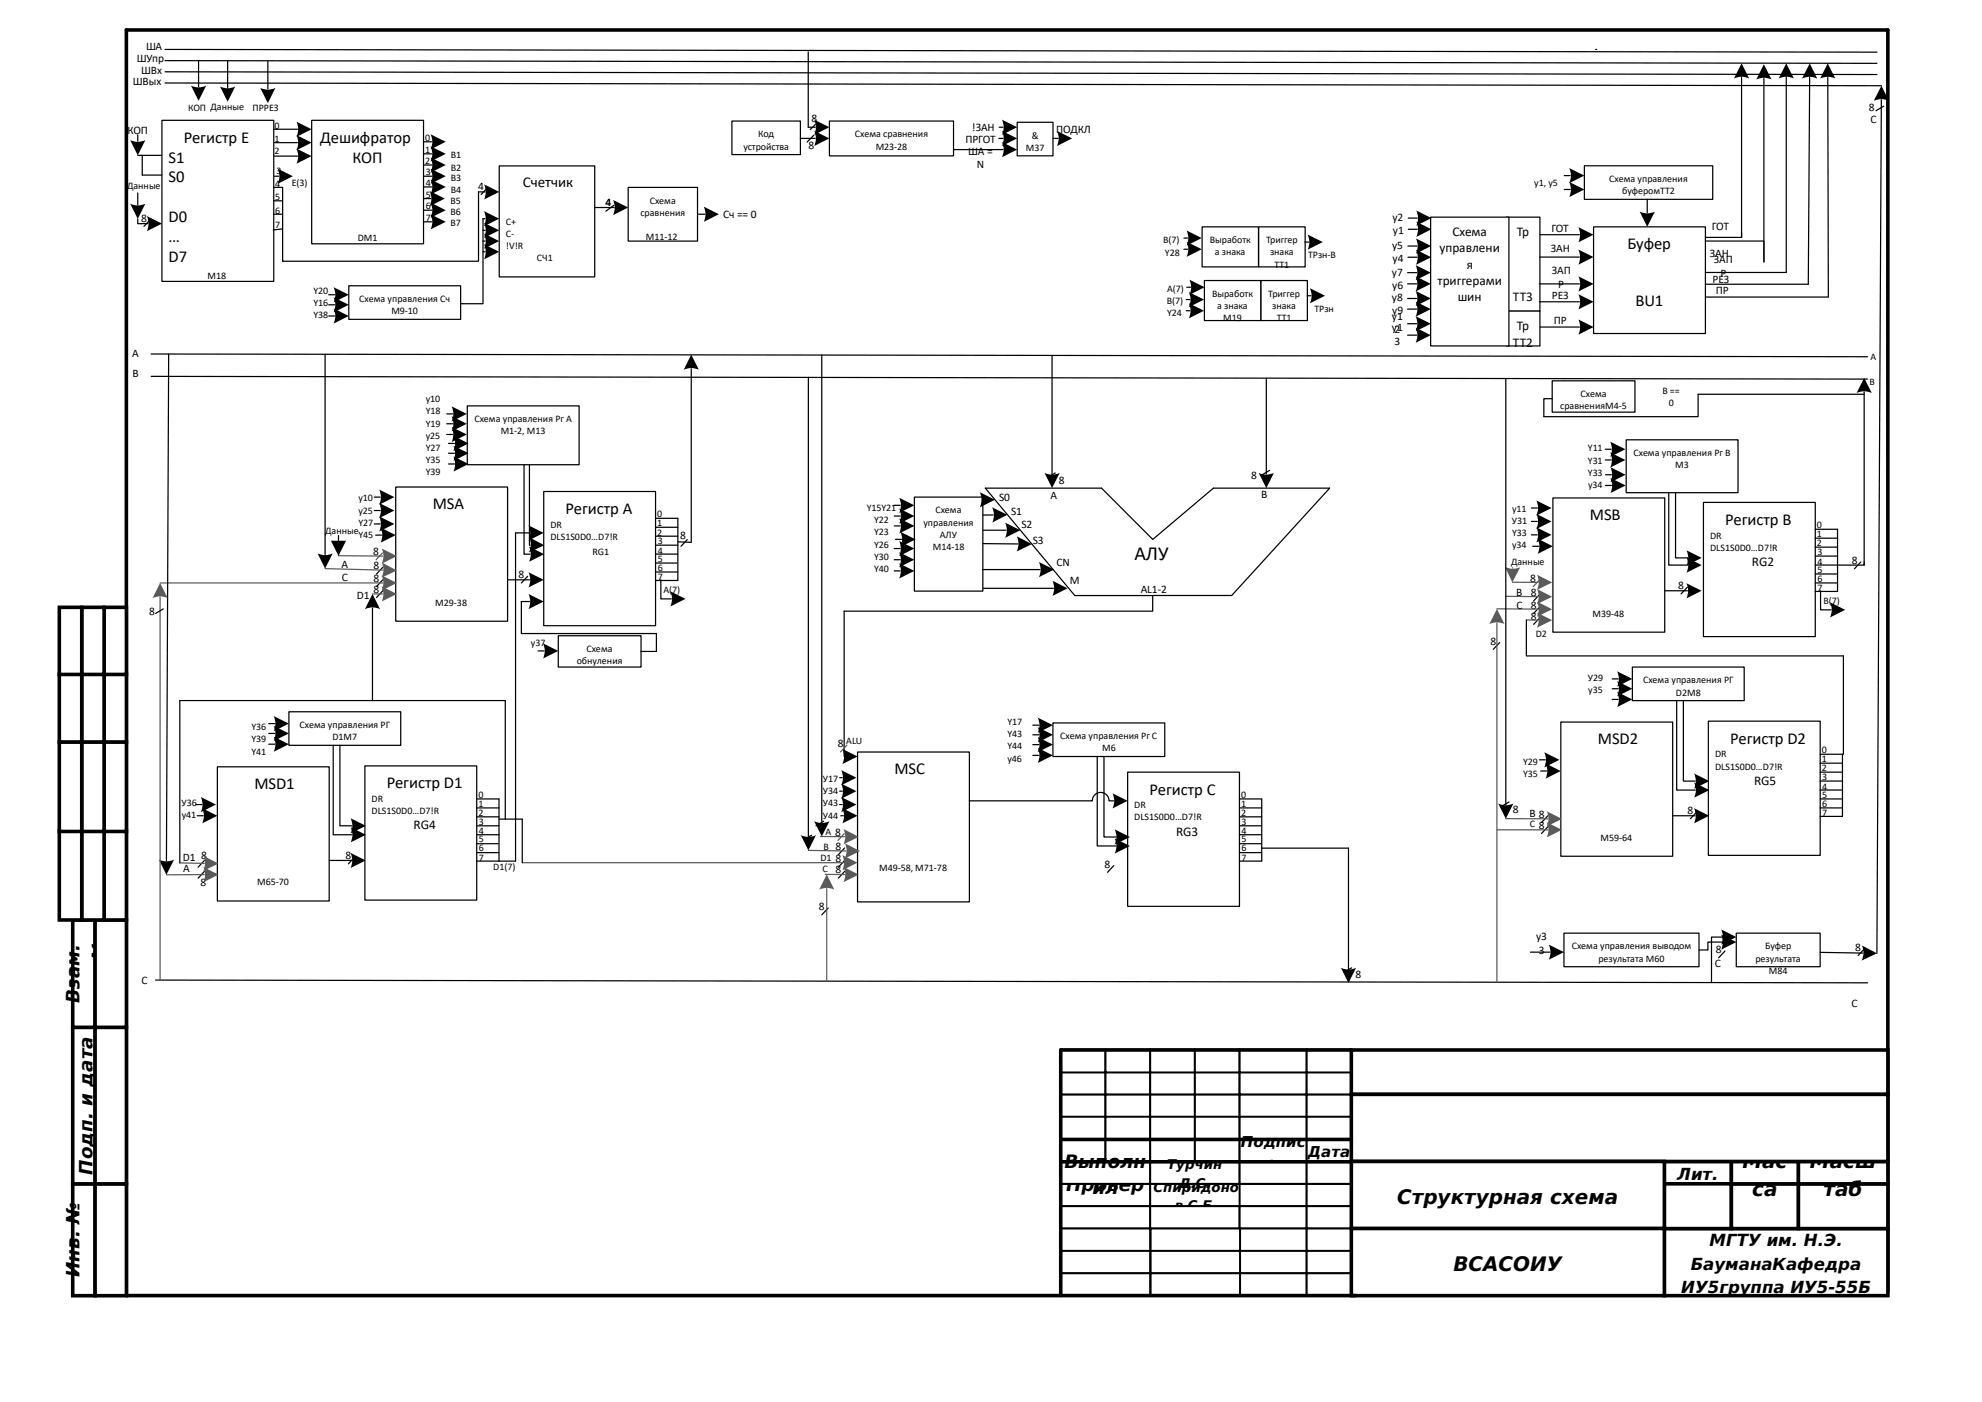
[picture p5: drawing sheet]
<svg xmlns="http://www.w3.org/2000/svg" width="420mm" height="297mm" viewBox="0 0 420 297" stroke-linecap="round" stroke-linejoin="round" font-family="sans-serif">
<defs><g id="words">
<g font-size="4.2">
<text x="240.4" y="118.7">АЛУ</text>
<text x="369.2" y="247.4">Мас</text>
<text x="383.5" y="247.4">Масш</text>
<text x="296.1" y="255.1">Структурная схема</text>
<text x="311.1" y="257.4">Сети связи</text>
<text x="371.3" y="253.3">са</text>
<text x="386.4" y="253.3">таб</text>
<text x="308" y="269.3">ВСАСОИУ</text>
</g>
<g font-size="3.9">
<text x="16.9" y="212.5" transform="rotate(-90 16.9 212.5)">Взам.</text>
<text x="22.3" y="214" transform="rotate(-90 22.3 214)">инв. №</text>
<text x="19.6" y="248.9" transform="rotate(-90 19.6 248.9)">Подп. и дата</text>
<text x="225.6" y="247.5">Выполн</text>
<text x="225.9" y="252.2">Провер</text>
<text x="231.5" y="257.6">ил</text>
<text x="231.5" y="252.9">ил</text>
<text x="245.4" y="261.7">Трунов</text>
<text x="22.3" y="269" transform="rotate(-90 22.3 269)">подл.</text>
<text x="244.8" y="266.4">Филато</text>
<text x="248.7" y="267.1">О.А.</text>
<text x="16.9" y="270.6" transform="rotate(-90 16.9 270.6)">Инв. №</text>
<text x="246.9" y="271.9">в А.В.</text>
</g>
<g font-size="3.5">
<text x="35.7" y="34.4">S1</text>
<text x="38.9" y="30.2">Регистр E</text>
<text x="67.9" y="30.2">Дешифратор</text>
<text x="74.7" y="34.4">КОП</text>
<text x="35.7" y="38.6">S0</text>
<text x="35.7" y="47.1">D0</text>
<text x="35.7" y="51.3">…</text>
<text x="344.9" y="52.8">Буфер</text>
<text x="35.7" y="55.5">D7</text>
<text x="346.6" y="64.8">BU1</text>
<text x="91.7" y="107.9">MSA</text>
<text x="119.8" y="108.9">Регистр A</text>
<text x="336.9" y="110.2">MSВ</text>
<text x="365.6" y="111.2">Регистр В</text>
<text x="338.6" y="157.7">MSD2</text>
<text x="366.6" y="157.5">Регистр D2</text>
<text x="53.9" y="167.2">MSD1</text>
<text x="81.9" y="167">Регистр D1</text>
<text x="189.5" y="164">MSС</text>
<text x="243.6" y="168.3">Регистр С</text>
<text x="355.4" y="250">Лит.</text>
<text x="358.3" y="269">БауманаКафедра</text>
<text x="362.3" y="264.1">МГТУ им. Н.Э.</text>
<text x="356.3" y="273.9">ИУ5группа ИУ5-55Б</text>
</g>
<g font-size="3.2">
<text x="110.8" y="39.6">Счетчик</text>
<text x="262.9" y="242.9">Подпис</text>
<text x="277.1" y="245.2">Дата</text>
<text x="268.8" y="247.4">ь</text>
</g>
<g font-size="2.8">
<text x="305.1" y="53.5">управлени</text>
<text x="307.8" y="50.1">Схема</text>
<text x="321.4" y="50.1">Тр</text>
<text x="310.8" y="56.9">я</text>
<text x="304.6" y="60.3">триггерами</text>
<text x="308.9" y="63.7">шин</text>
<text x="320.6" y="63.7">TT3</text>
<text x="321.4" y="70">Тр</text>
<text x="320.6" y="73.4">TT2</text>
<text x="371.3" y="119.9">RG2</text>
<text x="371.7" y="166.3">RG5</text>
<text x="87.6" y="175.7">RG4</text>
<text x="249.2" y="177.1">RG3</text>
<text x="247.3" y="247.7">Турчин</text>
<text x="249.8" y="251.7">Д.С.</text>
<text x="244.4" y="252.5">Спиридоно</text>
<text x="249" y="256.4">в С.Б.</text>
</g>
<g font-size="2.4">
<text x="30.9" y="10.7">ША</text>
<text x="28.1" y="18">ШВых</text>
<text x="29" y="13.2">ШУпр</text>
<text x="29.9" y="15.6">ШВх</text>
<text x="396" y="23.5">8</text>
<text x="27" y="28.4">КОП</text>
<text x="171.9" y="25.9">8</text>
<text x="205.9" y="27.8">!ЗАН</text>
<text x="223.8" y="28.3">ПОДКЛ</text>
<text x="396.4" y="26.1">С</text>
<text x="171.3" y="31.6">8</text>
<text x="204.6" y="30.2">ПРГОТ</text>
<text x="205.2" y="32.8">ША =</text>
<text x="207" y="35.7">N</text>
<text x="101.3" y="40.2">4</text>
<text x="29.9" y="47">8</text>
<text x="128.3" y="43.6">4</text>
<text x="153.2" y="46.2">Сч == 0</text>
<text x="295.1" y="46.8">у2</text>
<text x="295" y="52.7">у5</text>
<text x="295.2" y="49.6">у1</text>
<text x="328.6" y="53.5">ЗАН</text>
<text x="328.8" y="49.1">ГОТ</text>
<text x="362.7" y="48.8">ГОТ</text>
<text x="295" y="58.4">у7</text>
<text x="295.1" y="55.5">у4</text>
<text x="328.8" y="58.1">ЗАП</text>
<text x="362.3" y="54.4">ЗАН</text>
<text x="362.9" y="59.9">РЕЗ</text>
<text x="363.2" y="55.8">ЗАП</text>
<text x="364.6" y="58.7">Р</text>
<text x="295" y="63.9">у8</text>
<text x="295" y="61.2">у6</text>
<text x="328.9" y="63.4">РЕЗ</text>
<text x="330.2" y="61">Р</text>
<text x="363.6" y="62.3">ПР</text>
<text x="295" y="67.7">у1</text>
<text x="295" y="70.2">у1</text>
<text x="295" y="66.5">у9</text>
<text x="295.5" y="70.6">2</text>
<text x="329.3" y="68.7">ПР</text>
<text x="28" y="75.6">А</text>
<text x="295.5" y="73.1">3</text>
<text x="28.1" y="79.9">В</text>
<text x="265.1" y="101.4">8</text>
<text x="211.7" y="106.1">S0</text>
<text x="222.6" y="105.7">А</text>
<text x="224.4" y="102.5">8</text>
<text x="267.2" y="105.6">В</text>
<text x="214.2" y="109">S1</text>
<text x="216.5" y="111.9">S2</text>
<text x="79.1" y="117.6">8</text>
<text x="144.1" y="114.3">8</text>
<text x="218.8" y="115.2">S3</text>
<text x="223.9" y="119.9">CN</text>
<text x="392.4" y="119.5">8</text>
<text x="72.4" y="120.3">A</text>
<text x="72.4" y="123.2">C</text>
<text x="79.2" y="120.6">8</text>
<text x="79.2" y="123.3">8</text>
<text x="79.2" y="125.6">8</text>
<text x="109.9" y="122.5">8</text>
<text x="226.7" y="123.7">M</text>
<text x="241.7" y="125.6">AL1-2</text>
<text x="324.3" y="123.3">8</text>
<text x="355.6" y="124.8">8</text>
<text x="31.6" y="130.3">8</text>
<text x="75.6" y="127">D1</text>
<text x="321.3" y="126.3">B</text>
<text x="321.3" y="128.9">C</text>
<text x="324.4" y="126.3">8</text>
<text x="324.4" y="128.9">8</text>
<text x="324.4" y="131.3">8</text>
<text x="315.8" y="136.6">8</text>
<text x="177.5" y="158.3">8</text>
<text x="320.6" y="172.1">8</text>
<text x="324.1" y="173">B 8</text>
<text x="357.6" y="172.4">8</text>
<text x="177" y="177">8</text>
<text x="326.1" y="175.6">8</text>
<text x="38.7" y="182.4">D1</text>
<text x="38.8" y="184.8">А</text>
<text x="42.6" y="182">8</text>
<text x="73.2" y="182">8</text>
<text x="177" y="180.1">8</text>
<text x="177" y="182.7">8</text>
<text x="177" y="185">8</text>
<text x="234.1" y="183.8">8</text>
<text x="42.5" y="187.7">8</text>
<text x="173.5" y="192.8">8</text>
<text x="325.5" y="199.1">у3</text>
<text x="326.1" y="202">3</text>
<text x="363.6" y="201.9">8</text>
<text x="393.1" y="201.4">8</text>
<text x="30" y="208.5">С</text>
<text x="287.2" y="207.3">8</text>
<text x="363.4" y="204.8">C</text>
<text x="392.4" y="213.2">С</text>
</g>
<g font-size="2.1">
<text x="39.9" y="23.4">КОП Данные</text>
<text x="53.5" y="23.5">ПРРЕЗ</text>
<text x="58.2" y="27.3">0</text>
<text x="90.1" y="29.9">0</text>
<text x="160.7" y="29.1">Код</text>
<text x="181.1" y="29.1">Схема сравнения</text>
<text x="218.6" y="29.4">&amp;</text>
<text x="58.2" y="30">1</text>
<text x="58.2" y="32.7">2</text>
<text x="90.1" y="32.4">1</text>
<text x="90.1" y="34.8">2</text>
<text x="95.6" y="33.5">В1</text>
<text x="157.5" y="31.7">устройства</text>
<text x="185.6" y="31.7">М23-28</text>
<text x="217.4" y="31.9">M37</text>
<text x="27" y="40.1">Данные</text>
<text x="58.3" y="39.5">4</text>
<text x="58.6" y="36.9">3</text>
<text x="61.8" y="39.4">E(3)</text>
<text x="90.2" y="37.1">3</text>
<text x="90.2" y="39.4">4</text>
<text x="90.2" y="41.9">5</text>
<text x="95.6" y="36.1">В2</text>
<text x="95.6" y="38.4">В3</text>
<text x="95.6" y="40.8">В4</text>
<text x="325.1" y="39.4">у1, у5</text>
<text x="341" y="38.6">Cхема управления</text>
<text x="343.8" y="41.2">буферомТТ2</text>
<text x="58.3" y="42.4">5</text>
<text x="58.3" y="45.2">6</text>
<text x="90.2" y="44.3">6</text>
<text x="90.2" y="46.7">7</text>
<text x="95.5" y="43.2">В5</text>
<text x="95.5" y="45.7">В6</text>
<text x="95.5" y="47.9">В7</text>
<text x="107.2" y="47.6">С+</text>
<text x="135.7" y="45.8">сравнения</text>
<text x="137.7" y="43.1">Схема</text>
<text x="58.3" y="48.3">7</text>
<text x="75.8" y="51.1">DM1</text>
<text x="107.2" y="50.2">С-</text>
<text x="107.2" y="52.8">!V!R</text>
<text x="136.9" y="50.9">M11-12</text>
<text x="246.5" y="51.5">В(7)</text>
<text x="256.4" y="51.5">Выработк</text>
<text x="268.3" y="51.5">Триггер</text>
<text x="44" y="59.1">M18</text>
<text x="113.7" y="55.4">СЧ1</text>
<text x="246.9" y="54.3">Y28</text>
<text x="257.5" y="54.1">а знака</text>
<text x="269.1" y="54.1">знака</text>
<text x="270.1" y="56.7">TT1</text>
<text x="277.2" y="54.7">ТРзн-В</text>
<text x="66.4" y="62.3">Y20</text>
<text x="66.4" y="64.8">Y16</text>
<text x="76.1" y="64">Cхема управления Сч</text>
<text x="247.3" y="64.5">В(7)</text>
<text x="247.3" y="61.9">А(7)</text>
<text x="256.9" y="62.9">Выработк</text>
<text x="258" y="65.5">а знака</text>
<text x="268.7" y="62.9">Триггер</text>
<text x="269.6" y="65.5">знака</text>
<text x="66.4" y="67.4">Y38</text>
<text x="82.9" y="66.6">M9-10</text>
<text x="247.3" y="66.9">Y24</text>
<text x="259.2" y="68.1">М19</text>
<text x="270.5" y="68.1">TT1</text>
<text x="278.6" y="66.1">ТРзн</text>
<text x="396.4" y="76.2">А</text>
<text x="352.3" y="83.4">В ==</text>
<text x="396.1" y="81.5">В</text>
<text x="90.2" y="85.2">у10</text>
<text x="90.2" y="87.8">Y18</text>
<text x="100.5" y="89.4">Cхема управления Рг A</text>
<text x="330.6" y="86.7">сравненияМ4-5</text>
<text x="334.9" y="84.1">Схема</text>
<text x="353.6" y="86">0</text>
<text x="90.2" y="90.4">Y19</text>
<text x="90.2" y="93">у25</text>
<text x="90.2" y="95.5">Y27</text>
<text x="106.1" y="92">M1-2, M13</text>
<text x="336.5" y="95.6">Y11</text>
<text x="90.2" y="98.1">Y35</text>
<text x="90.2" y="100.7">Y39</text>
<text x="336.5" y="98.2">Y31</text>
<text x="336.5" y="100.8">Y33</text>
<text x="346.2" y="96.6">Cхема управления Рг В</text>
<text x="355" y="99.2">M3</text>
<text x="75.9" y="106.2">у10</text>
<text x="336.5" y="103.4">y34</text>
<text x="68.9" y="113">Данные</text>
<text x="75.9" y="108.8">у25</text>
<text x="75.9" y="111.4">Y27</text>
<text x="75.9" y="114">Y45</text>
<text x="116.6" y="111.8">DR</text>
<text x="139.3" y="109.6">0</text>
<text x="139.3" y="111.4">1</text>
<text x="139.3" y="113.5">2</text>
<text x="183.7" y="108.2">Y15Y21</text>
<text x="185.2" y="110.8">Y22</text>
<text x="185.2" y="113.4">Y23</text>
<text x="195.7" y="111.3">управления</text>
<text x="198.2" y="108.8">Cхема</text>
<text x="199.2" y="114">АЛУ</text>
<text x="320.4" y="111">У31</text>
<text x="320.4" y="108.4">у11</text>
<text x="320.4" y="113.6">Y33</text>
<text x="385" y="111.9">0</text>
<text x="385" y="113.8">1</text>
<text x="116.6" y="114.4">DLS1S0D0…D7!R</text>
<text x="125.5" y="117.6">RG1</text>
<text x="139.4" y="115.3">3</text>
<text x="139.4" y="117.3">4</text>
<text x="139.4" y="119">5</text>
<text x="185.2" y="116">Y26</text>
<text x="185.2" y="118.6">Y30</text>
<text x="197.7" y="116.5">M14-18</text>
<text x="320.2" y="119.7">Данные</text>
<text x="320.4" y="116.1">y34</text>
<text x="362.4" y="114.1">DR</text>
<text x="362.4" y="116.7">DLS1S0D0…D7!R</text>
<text x="385" y="115.8">2</text>
<text x="385.1" y="117.7">3</text>
<text x="385.1" y="119.6">4</text>
<text x="139.4" y="120.9">6</text>
<text x="139.4" y="122.9">7</text>
<text x="140.6" y="125.6">А(7)</text>
<text x="185.2" y="121.2">Y40</text>
<text x="385.1" y="121.4">5</text>
<text x="385.1" y="123.2">6</text>
<text x="385.1" y="125.2">7</text>
<text x="92.2" y="128.3">M29-38</text>
<text x="337.5" y="130.6">M39-48</text>
<text x="386.4" y="127.9">В(7)</text>
<text x="112.5" y="136.8">y37</text>
<text x="325.4" y="134.9">D2</text>
<text x="122.2" y="140.7">обнуления</text>
<text x="124.3" y="138.1">Схема</text>
<text x="336.5" y="144.3">У29</text>
<text x="336.5" y="146.9">у35</text>
<text x="348.2" y="144.7">Cхема управления РГ</text>
<text x="355.1" y="147.4">D2M8</text>
<text x="53.3" y="154.7">Y36</text>
<text x="63.5" y="154.2">Cхема управления РГ</text>
<text x="213.5" y="153.6">Y17</text>
<text x="53.3" y="157.3">Y39</text>
<text x="53.3" y="159.8">Y41</text>
<text x="70.5" y="156.8">D1M7</text>
<text x="179.3" y="157.7">ALU</text>
<text x="213.5" y="156.2">Y43</text>
<text x="213.5" y="158.8">Y44</text>
<text x="213.5" y="161.3">y46</text>
<text x="224.7" y="156.6">Cхема управления Рг С</text>
<text x="233.5" y="159.2">M6</text>
<text x="363.4" y="160.4">DR</text>
<text x="386.1" y="159.6">0</text>
<text x="386.1" y="161.4">1</text>
<text x="174.4" y="165.7">У17</text>
<text x="322.8" y="162.1">Y29</text>
<text x="322.8" y="164.7">Y35</text>
<text x="363.4" y="163">DLS1S0D0…D7!R</text>
<text x="386.1" y="163.4">2</text>
<text x="386.1" y="165.3">3</text>
<text x="386.1" y="167.3">4</text>
<text x="38.5" y="170.6">У36</text>
<text x="38.5" y="173.3">у41</text>
<text x="78.7" y="169.9">DR</text>
<text x="78.7" y="172.5">DLS1S0D0…D7!R</text>
<text x="101.4" y="169.1">0</text>
<text x="101.4" y="170.9">1</text>
<text x="101.4" y="172.9">2</text>
<text x="174.4" y="168.2">У34</text>
<text x="174.4" y="170.8">У43</text>
<text x="174.4" y="173.4">У44</text>
<text x="240.3" y="171.2">DR</text>
<text x="240.3" y="173.8">DLS1S0D0…D7!R</text>
<text x="263" y="169.1">0</text>
<text x="263" y="170.9">1</text>
<text x="263" y="172.9">2</text>
<text x="386.1" y="169">5</text>
<text x="386.1" y="170.9">6</text>
<text x="386.1" y="172.9">7</text>
<text x="101.5" y="174.8">3</text>
<text x="101.5" y="176.7">4</text>
<text x="101.5" y="178.5">5</text>
<text x="174.5" y="180">B</text>
<text x="174.9" y="176.9">A</text>
<text x="263.1" y="174.8">3</text>
<text x="263.1" y="176.7">4</text>
<text x="263.1" y="178.5">5</text>
<text x="324.2" y="175.2">C</text>
<text x="339.2" y="178.1">M59-64</text>
<text x="101.5" y="180.4">6</text>
<text x="101.5" y="182.4">7</text>
<text x="104.5" y="184.3">D1(7)</text>
<text x="173.8" y="182.4">D1</text>
<text x="174.3" y="184.7">C</text>
<text x="186.3" y="184.5">M49-58, M71-78</text>
<text x="263.1" y="180.4">6</text>
<text x="263.1" y="182.4">7</text>
<text x="54.5" y="187.6">M65-70</text>
<text x="333.1" y="201.1">Cхема управления выводом</text>
<text x="338.7" y="203.7">результата M60</text>
<text x="372" y="203.7">результата</text>
<text x="374" y="201.1">Буфер</text>
<text x="374.8" y="206.3">М84</text>
</g>
</g></defs>
<path d="M400 273.6v-267.2h-373.2v268" fill="none" stroke="#000" stroke-width=".76"/>
<path d="M15.4 250.8h4.8v23.7h-4.8z" fill-rule="evenodd" fill="#fff"/>
<path d="M15.4 250.8h4.8v23.7h-4.8z" fill="none" stroke="#000" stroke-width=".76" stroke-linecap="butt"/>
<path d="M15.4 217.6h4.8v33.2h-4.8z" fill-rule="evenodd" fill="#fff"/>
<path d="M15.4 217.6h4.8v33.2h-4.8z" fill="none" stroke="#000" stroke-width=".76" stroke-linecap="butt"/>
<path d="M15.4 194.9h4.8v22.7h-4.8z" fill-rule="evenodd" fill="#fff"/>
<path d="M15.4 194.9h4.8v22.7h-4.8z" fill="none" stroke="#000" stroke-width=".76" stroke-linecap="butt"/>
<path d="M20.1 250.8h6.7v23.7h-6.7z" fill-rule="evenodd" fill="#fff"/>
<path d="M20.1 250.8h6.7v23.7h-6.7z" fill="none" stroke="#000" stroke-width=".76" stroke-linecap="butt"/>
<path d="M20.1 217.6h6.7v33.2h-6.7z" fill-rule="evenodd" fill="#fff"/>
<path d="M20.1 217.6h6.7v33.2h-6.7z" fill="none" stroke="#000" stroke-width=".76" stroke-linecap="butt"/>
<path d="M20.1 194.9h6.7v22.7h-6.7z" fill-rule="evenodd" fill="#fff"/>
<path d="M20.1 194.9h6.7v22.7h-6.7z" fill="none" stroke="#000" stroke-width=".76" stroke-linecap="butt"/>
<path d="M22 175.9h4.8v19h-4.8z" fill-rule="evenodd" fill="#fff"/>
<path d="M22 175.9h4.8v19h-4.8z" fill="none" stroke="#000" stroke-width=".76" stroke-linecap="butt"/>
<path d="M17.3 175.9h4.8v19h-4.8z" fill-rule="evenodd" fill="#fff"/>
<path d="M17.3 175.9h4.8v19h-4.8z" fill="none" stroke="#000" stroke-width=".76" stroke-linecap="butt"/>
<path d="M12.6 175.9h4.7v19h-4.7z" fill-rule="evenodd" fill="#fff"/>
<path d="M12.6 175.9h4.7v19h-4.7z" fill="none" stroke="#000" stroke-width=".76" stroke-linecap="butt"/>
<path d="M22 157.2h4.8v18.9h-4.8z" fill-rule="evenodd" fill="#fff"/>
<path d="M22 157.2h4.8v18.9h-4.8z" fill="none" stroke="#000" stroke-width=".76" stroke-linecap="butt"/>
<path d="M17.3 157.2h4.8v18.9h-4.8z" fill-rule="evenodd" fill="#fff"/>
<path d="M17.3 157.2h4.8v18.9h-4.8z" fill="none" stroke="#000" stroke-width=".76" stroke-linecap="butt"/>
<path d="M12.6 157.2h4.7v18.9h-4.7z" fill-rule="evenodd" fill="#fff"/>
<path d="M12.6 157.2h4.7v18.9h-4.7z" fill="none" stroke="#000" stroke-width=".76" stroke-linecap="butt"/>
<path d="M22 142.8h4.8v14.4h-4.8z" fill-rule="evenodd" fill="#fff"/>
<path d="M22 142.8h4.8v14.4h-4.8z" fill="none" stroke="#000" stroke-width=".76" stroke-linecap="butt"/>
<path d="M17.3 142.8h4.8v14.4h-4.8z" fill-rule="evenodd" fill="#fff"/>
<path d="M17.3 142.8h4.8v14.4h-4.8z" fill="none" stroke="#000" stroke-width=".76" stroke-linecap="butt"/>
<path d="M12.6 142.8h4.7v14.4h-4.7z" fill-rule="evenodd" fill="#fff"/>
<path d="M12.6 142.8h4.7v14.4h-4.7z" fill="none" stroke="#000" stroke-width=".76" stroke-linecap="butt"/>
<path d="M22 128.7h4.8v14.2h-4.8z" fill-rule="evenodd" fill="#fff"/>
<path d="M22 128.7h4.8v14.2h-4.8z" fill="none" stroke="#000" stroke-width=".76" stroke-linecap="butt"/>
<path d="M17.3 128.7h4.8v14.2h-4.8z" fill-rule="evenodd" fill="#fff"/>
<path d="M17.3 128.7h4.8v14.2h-4.8z" fill="none" stroke="#000" stroke-width=".76" stroke-linecap="butt"/>
<path d="M12.6 128.7h4.7v14.2h-4.7z" fill-rule="evenodd" fill="#fff"/>
<path d="M12.6 128.7h4.7v14.2h-4.7z" fill="none" stroke="#000" stroke-width=".76" stroke-linecap="butt"/>
<path d="M290.6 250.8h62.1v9.5h-62.1z" fill-rule="evenodd" fill="#fff"/>
<path d="M290.6 250.8h62.1v9.5h-62.1z" fill="none" stroke="#000" stroke-width=".42"/>
<path d="M243.8 260.3h19v4.7h-19z" fill-rule="evenodd" fill="#fff"/>
<path d="M243.8 260.3h19v4.7h-19z" fill="none" stroke="#000" stroke-width=".42"/>
<path d="M243.8 265h19v4.7h-19z" fill-rule="evenodd" fill="#fff"/>
<path d="M243.8 265h19v4.7h-19z" fill="none" stroke="#000" stroke-width=".42"/>
<path d="M243.8 269.7h19v4.8h-19z" fill-rule="evenodd" fill="#fff"/>
<path d="M243.8 269.7h19v4.8h-19z" fill="none" stroke="#000" stroke-width=".42"/>
<path d="M352.7 260.3h47.4v14.2h-47.4z" fill-rule="evenodd" fill="#fff"/>
<path d="M352.7 260.3h47.4v14.2h-47.4z" fill="none" stroke="#000" stroke-width=".76" stroke-linecap="butt"/>
<path d="M352.7 246h14.2v4.8h-14.2z" fill-rule="evenodd" fill="#fff"/>
<path d="M352.7 246h14.2v4.8h-14.2z" fill="none" stroke="#000" stroke-width=".76" stroke-linecap="butt"/>
<path d="M352.7 250.8h14.2v9.5h-14.2z" fill-rule="evenodd" fill="#fff"/>
<path d="M352.7 250.8h14.2v9.5h-14.2z" fill="none" stroke="#000" stroke-width=".76" stroke-linecap="butt"/>
<path d="M366.9 250.8h14.2v9.5h-14.2z" fill-rule="evenodd" fill="#fff"/>
<path d="M366.9 250.8h14.2v9.5h-14.2z" fill="none" stroke="#000" stroke-width=".76" stroke-linecap="butt"/>
<path d="M366.9 246h14.2v4.8h-14.2z" fill-rule="evenodd" fill="#fff"/>
<path d="M366.9 246h14.2v4.8h-14.2z" fill="none" stroke="#000" stroke-width=".76" stroke-linecap="butt"/>
<path d="M381.1 250.8h19v9.5h-19z" fill-rule="evenodd" fill="#fff"/>
<path d="M381.1 250.8h19v9.5h-19z" fill="none" stroke="#000" stroke-width=".76" stroke-linecap="butt"/>
<path d="M381.1 246h19v4.8h-19z" fill-rule="evenodd" fill="#fff"/>
<path d="M381.1 246h19v4.8h-19z" fill="none" stroke="#000" stroke-width=".76" stroke-linecap="butt"/>
<path d="M224.8 231.8h9.5v5.7h-9.5z" fill-rule="evenodd" fill="#fff"/>
<path d="M224.8 231.8h9.5v5.7h-9.5z" fill="none" stroke="#000" stroke-width=".42"/>
<path d="M234.3 231.8h9.4v5.7h-9.4z" fill-rule="evenodd" fill="#fff"/>
<path d="M234.3 231.8h9.4v5.7h-9.4z" fill="none" stroke="#000" stroke-width=".42"/>
<path d="M243.7 231.8h9.5v5.7h-9.5z" fill-rule="evenodd" fill="#fff"/>
<path d="M243.7 231.8h9.5v5.7h-9.5z" fill="none" stroke="#000" stroke-width=".42"/>
<path d="M253.2 231.8h9.5v5.7h-9.5z" fill-rule="evenodd" fill="#fff"/>
<path d="M253.2 231.8h9.5v5.7h-9.5z" fill="none" stroke="#000" stroke-width=".42"/>
<path d="M262.7 231.8h14.2v5.7h-14.2z" fill-rule="evenodd" fill="#fff"/>
<path d="M262.7 231.8h14.2v5.7h-14.2z" fill="none" stroke="#000" stroke-width=".42"/>
<path d="M276.9 231.8h9.5v5.7h-9.5z" fill-rule="evenodd" fill="#fff"/>
<path d="M276.9 231.8h9.5v5.7h-9.5z" fill="none" stroke="#000" stroke-width=".42"/>
<path d="M224.8 236.6h9.5v4.7h-9.5z" fill-rule="evenodd" fill="#fff"/>
<path d="M224.8 236.6h9.5v4.7h-9.5z" fill="none" stroke="#000" stroke-width=".42"/>
<path d="M234.3 236.6h9.4v4.7h-9.4z" fill-rule="evenodd" fill="#fff"/>
<path d="M234.3 236.6h9.4v4.7h-9.4z" fill="none" stroke="#000" stroke-width=".42"/>
<path d="M243.7 236.6h9.5v4.7h-9.5z" fill-rule="evenodd" fill="#fff"/>
<path d="M243.7 236.6h9.5v4.7h-9.5z" fill="none" stroke="#000" stroke-width=".42"/>
<path d="M253.2 236.6h9.5v4.7h-9.5z" fill-rule="evenodd" fill="#fff"/>
<path d="M253.2 236.6h9.5v4.7h-9.5z" fill="none" stroke="#000" stroke-width=".42"/>
<path d="M262.7 236.6h14.2v4.7h-14.2z" fill-rule="evenodd" fill="#fff"/>
<path d="M262.7 236.6h14.2v4.7h-14.2z" fill="none" stroke="#000" stroke-width=".42"/>
<path d="M276.9 236.6h9.5v4.7h-9.5z" fill-rule="evenodd" fill="#fff"/>
<path d="M276.9 236.6h9.5v4.7h-9.5z" fill="none" stroke="#000" stroke-width=".42"/>
<path d="M224.8 241.3h9.5v4.8h-9.5z" fill-rule="evenodd" fill="#fff"/>
<path d="M224.8 241.3h9.5v4.8h-9.5z" fill="none" stroke="#000" stroke-width=".42"/>
<path d="M234.3 241.3h9.4v4.8h-9.4z" fill-rule="evenodd" fill="#fff"/>
<path d="M234.3 241.3h9.4v4.8h-9.4z" fill="none" stroke="#000" stroke-width=".42"/>
<path d="M243.7 241.3h9.5v4.8h-9.5z" fill-rule="evenodd" fill="#fff"/>
<path d="M243.7 241.3h9.5v4.8h-9.5z" fill="none" stroke="#000" stroke-width=".42"/>
<path d="M253.2 241.3h9.5v4.8h-9.5z" fill-rule="evenodd" fill="#fff"/>
<path d="M253.2 241.3h9.5v4.8h-9.5z" fill="none" stroke="#000" stroke-width=".42"/>
<path d="M262.7 241.3h14.2v4.8h-14.2z" fill-rule="evenodd" fill="#fff"/>
<path d="M262.7 241.3h14.2v4.8h-14.2z" fill="none" stroke="#000" stroke-width=".42"/>
<path d="M276.9 241.3h9.5v4.8h-9.5z" fill-rule="evenodd" fill="#fff"/>
<path d="M276.9 241.3h9.5v4.8h-9.5z" fill="none" stroke="#000" stroke-width=".42"/>
<path d="M224.8 250.8h18.9v4.7h-18.9z" fill-rule="evenodd" fill="#fff"/>
<path d="M224.8 250.8h18.9v4.7h-18.9z" fill="none" stroke="#000" stroke-width=".42"/>
<path d="M243.7 250.8h19.6v4.7h-19.6z" fill-rule="evenodd" fill="#fff"/>
<path d="M243.7 250.8h19.6v4.7h-19.6z" fill="none" stroke="#000" stroke-width=".42"/>
<path d="M262.7 250.8h14.2v4.7h-14.2z" fill-rule="evenodd" fill="#fff"/>
<path d="M262.7 250.8h14.2v4.7h-14.2z" fill="none" stroke="#000" stroke-width=".42"/>
<path d="M276.9 250.8h9.5v4.7h-9.5z" fill-rule="evenodd" fill="#fff"/>
<path d="M276.9 250.8h9.5v4.7h-9.5z" fill="none" stroke="#000" stroke-width=".42"/>
<path d="M224.8 255.5h18.9v4.8h-18.9z" fill-rule="evenodd" fill="#fff"/>
<path d="M224.8 255.5h18.9v4.8h-18.9z" fill="none" stroke="#000" stroke-width=".42"/>
<path d="M243.7 255.5h19v4.8h-19z" fill-rule="evenodd" fill="#fff"/>
<path d="M243.7 255.5h19v4.8h-19z" fill="none" stroke="#000" stroke-width=".42"/>
<path d="M262.7 255.5h14.2v4.8h-14.2z" fill-rule="evenodd" fill="#fff"/>
<path d="M262.7 255.5h14.2v4.8h-14.2z" fill="none" stroke="#000" stroke-width=".42"/>
<path d="M276.9 255.5h9.5v4.8h-9.5z" fill-rule="evenodd" fill="#fff"/>
<path d="M276.9 255.5h9.5v4.8h-9.5z" fill="none" stroke="#000" stroke-width=".42"/>
<path d="M224.8 260.3h18.9v4.7h-18.9z" fill-rule="evenodd" fill="#fff"/>
<path d="M224.8 260.3h18.9v4.7h-18.9z" fill="none" stroke="#000" stroke-width=".42"/>
<path d="M262.7 260.3h14.2v4.7h-14.2z" fill-rule="evenodd" fill="#fff"/>
<path d="M262.7 260.3h14.2v4.7h-14.2z" fill="none" stroke="#000" stroke-width=".42"/>
<path d="M276.9 260.3h9.5v4.7h-9.5z" fill-rule="evenodd" fill="#fff"/>
<path d="M276.9 260.3h9.5v4.7h-9.5z" fill="none" stroke="#000" stroke-width=".42"/>
<path d="M224.8 265h18.9v4.7h-18.9z" fill-rule="evenodd" fill="#fff"/>
<path d="M224.8 265h18.9v4.7h-18.9z" fill="none" stroke="#000" stroke-width=".42"/>
<path d="M262.7 265h14.2v4.7h-14.2z" fill-rule="evenodd" fill="#fff"/>
<path d="M262.7 265h14.2v4.7h-14.2z" fill="none" stroke="#000" stroke-width=".42"/>
<path d="M276.9 265h9.5v4.7h-9.5z" fill-rule="evenodd" fill="#fff"/>
<path d="M276.9 265h9.5v4.7h-9.5z" fill="none" stroke="#000" stroke-width=".42"/>
<path d="M224.8 269.7h18.9v4.8h-18.9z" fill-rule="evenodd" fill="#fff"/>
<path d="M224.8 269.7h18.9v4.8h-18.9z" fill="none" stroke="#000" stroke-width=".42"/>
<path d="M262.7 269.7h14.2v4.8h-14.2z" fill-rule="evenodd" fill="#fff"/>
<path d="M262.7 269.7h14.2v4.8h-14.2z" fill="none" stroke="#000" stroke-width=".42"/>
<path d="M276.9 269.7h9.5v4.8h-9.5z" fill-rule="evenodd" fill="#fff"/>
<path d="M276.9 269.7h9.5v4.8h-9.5z" fill="none" stroke="#000" stroke-width=".42"/>
<path d="M224.8 227.1h9.5v4.7h-9.5z" fill-rule="evenodd" fill="#fff"/>
<path d="M224.8 227.1h9.5v4.7h-9.5z" fill="none" stroke="#000" stroke-width=".42"/>
<path d="M234.3 227.1h9.4v4.7h-9.4z" fill-rule="evenodd" fill="#fff"/>
<path d="M234.3 227.1h9.4v4.7h-9.4z" fill="none" stroke="#000" stroke-width=".42"/>
<path d="M243.7 227.1h9.5v4.7h-9.5z" fill-rule="evenodd" fill="#fff"/>
<path d="M243.7 227.1h9.5v4.7h-9.5z" fill="none" stroke="#000" stroke-width=".42"/>
<path d="M253.2 227.1h9.5v4.7h-9.5z" fill-rule="evenodd" fill="#fff"/>
<path d="M253.2 227.1h9.5v4.7h-9.5z" fill="none" stroke="#000" stroke-width=".42"/>
<path d="M262.7 227.1h14.2v4.7h-14.2z" fill-rule="evenodd" fill="#fff"/>
<path d="M262.7 227.1h14.2v4.7h-14.2z" fill="none" stroke="#000" stroke-width=".42"/>
<path d="M276.9 227.1h9.5v4.7h-9.5z" fill-rule="evenodd" fill="#fff"/>
<path d="M276.9 227.1h9.5v4.7h-9.5z" fill="none" stroke="#000" stroke-width=".42"/>
<path d="M224.8 222.4h9.5v4.8h-9.5z" fill-rule="evenodd" fill="#fff"/>
<path d="M224.8 222.4h9.5v4.8h-9.5z" fill="none" stroke="#000" stroke-width=".42"/>
<path d="M234.3 222.4h9.4v4.8h-9.4z" fill-rule="evenodd" fill="#fff"/>
<path d="M234.3 222.4h9.4v4.8h-9.4z" fill="none" stroke="#000" stroke-width=".42"/>
<path d="M243.7 222.4h9.5v4.8h-9.5z" fill-rule="evenodd" fill="#fff"/>
<path d="M243.7 222.4h9.5v4.8h-9.5z" fill="none" stroke="#000" stroke-width=".42"/>
<path d="M253.2 222.4h9.5v4.8h-9.5z" fill-rule="evenodd" fill="#fff"/>
<path d="M253.2 222.4h9.5v4.8h-9.5z" fill="none" stroke="#000" stroke-width=".42"/>
<path d="M262.7 222.4h14.2v4.8h-14.2z" fill-rule="evenodd" fill="#fff"/>
<path d="M262.7 222.4h14.2v4.8h-14.2z" fill="none" stroke="#000" stroke-width=".42"/>
<path d="M276.9 222.4h9.5v4.8h-9.5z" fill-rule="evenodd" fill="#fff"/>
<path d="M276.9 222.4h9.5v4.8h-9.5z" fill="none" stroke="#000" stroke-width=".42"/>
<path d="M286.4 222.4h113.7v9.4h-113.7z" fill-rule="evenodd" fill="#fff"/>
<path d="M286.4 222.4h113.7v9.4h-113.7z" fill="none" stroke="#000" stroke-width=".76" stroke-linecap="butt"/>
<path d="M243.8 260.3h19v4.7h-19z" fill-rule="evenodd" fill="#fff"/>
<path d="M243.8 260.3h19v4.7h-19z" fill="none" stroke="#000" stroke-width=".42"/>
<path d="M243.8 265h19v4.7h-19z" fill-rule="evenodd" fill="#fff"/>
<path d="M243.8 265h19v4.7h-19z" fill="none" stroke="#000" stroke-width=".42"/>
<path d="M243.8 269.7h19v4.8h-19z" fill-rule="evenodd" fill="#fff"/>
<path d="M243.8 269.7h19v4.8h-19z" fill="none" stroke="#000" stroke-width=".42"/>
<path d="M224.8 246h18.9v4.8h-18.9z" fill-rule="evenodd" fill="#fff"/>
<path d="M224.8 246h18.9v4.8h-18.9z" fill="none" stroke="#000" stroke-width=".42"/>
<path d="M243.7 246h19v4.8h-19z" fill-rule="evenodd" fill="#fff"/>
<path d="M243.7 246h19v4.8h-19z" fill="none" stroke="#000" stroke-width=".42"/>
<path d="M262.7 246h14.2v4.8h-14.2z" fill-rule="evenodd" fill="#fff"/>
<path d="M262.7 246h14.2v4.8h-14.2z" fill="none" stroke="#000" stroke-width=".42"/>
<path d="M276.9 246h9.5v4.8h-9.5z" fill-rule="evenodd" fill="#fff"/>
<path d="M276.9 246h9.5v4.8h-9.5z" fill="none" stroke="#000" stroke-width=".42"/>
<path d="M224.8 222.4h61.6" fill="none" stroke="#000" stroke-width=".76"/>
<path d="M286.4 231.8h113.7v14.3h-113.7z" fill-rule="evenodd" fill="#fff"/>
<path d="M286.4 231.8h113.7v14.3h-113.7z" fill="none" stroke="#000" stroke-width=".76" stroke-linecap="butt"/>
<path d="M286.4 246h66.3v14.3h-66.3z" fill-rule="evenodd" fill="#fff"/>
<path d="M286.4 246h66.3v14.3h-66.3z" fill="none" stroke="#000" stroke-width=".76" stroke-linecap="butt"/>
<path d="M286.4 260.3h66.3v14.2h-66.3z" fill-rule="evenodd" fill="#fff"/>
<path d="M286.4 260.3h66.3v14.2h-66.3z" fill="none" stroke="#000" stroke-width=".76" stroke-linecap="butt"/>
<path d="M224.8 222.4v52M224.8 241.4h61.6M224.8 246.1h61.6M26.8 274.5h260.5" fill="none" stroke="#000" stroke-width=".76"/>
<path d="M35 10.5l362.7 .6M35 12.8l362.7 .6M35 15.2l362.7 .6M35 17.6l363.7 .6M42.1 12.8v5.6M48.2 12.9v5.7M56.8 13v5.8M338.1 10.5h.1" fill="none" stroke="#000" stroke-width=".26"/>
<g fill="#000">
<path d="M40.5 18.2l.5 .2a3.7 3.7 0 0 0 2.7-.2l-1.6 3.2z" fill-rule="evenodd"/>
<path d="M46.6 18.3l.6 .2a3.7 3.7 0 0 0 2.6-.2l-1.6 3.3z" fill-rule="evenodd"/>
<path d="M55.2 18.6l.5 .2a3.7 3.7 0 0 0 2.7-.2l-1.6 3.2z" fill-rule="evenodd"/>
</g>
<path d="M83.9 103.2h23.7v28.4h-23.7z" fill-rule="evenodd" fill="#fff"/>
<path d="M83.9 103.2h23.7v28.4h-23.7z" fill="none" stroke="#000" stroke-width=".26"/>
<path d="M115.2 104.1h23.7v28.5h-23.7z" fill-rule="evenodd" fill="#fff"/>
<path d="M79.3 105.3h1.3M79.3 111h1.3M79.3 108.2h1.3M115.2 104.1h23.7v28.5h-23.7z" fill="none" stroke="#000" stroke-width=".26"/>
<g fill="#000">
<path d="M80.4 103.7l3.2 1.6-3.2 1.6 .2-.5a3.7 3.7 0 0 0-.2-2.7z" fill-rule="evenodd"/>
<path d="M80.4 109.4l3.2 1.6-3.2 1.6 .2-.6a3.7 3.7 0 0 0-.2-2.6z" fill-rule="evenodd"/>
<path d="M80.4 106.6l3.2 1.6-3.2 1.6 .2-.6a3.7 3.7 0 0 0-.2-2.6z" fill-rule="evenodd"/>
</g>
<path d="M99 86h23.7v12.5h-23.7z" fill-rule="evenodd" fill="#fff"/>
<g fill="none" stroke="#000" stroke-width=".26">
<path d="M94.7 89.8h1.2M94.7 87.7h1.2M94.7 92h1.2M99 86h23.7v12.5h-23.7zM111 98.4v19h1.3M112.2 98.4v17.1h.1M138.9 109.8h4.7v13.2h-4.7M138.9 111.7h4.7M138.9 113.6h4.7M138.9 115.5h4.7M138.9 117.4h4.7M138.9 119.3h4.5"/>
<path d="M110.5 127.4h1.7M138.9 121.2h4.7M140 122.8v4.1h2.3"/>
</g>
<g fill="#000">
<path d="M95.7 88.2l3.2 1.6-3.2 1.6 .2-.6a3.7 3.7 0 0 0-.2-2.6z" fill-rule="evenodd"/>
<path d="M95.7 86.1l3.2 1.6-3.2 1.6 .2-.6a3.7 3.7 0 0 0-.2-2.6z" fill-rule="evenodd"/>
<path d="M95.7 90.4l3.2 1.6-3.2 1.7 .2-.6a3.7 3.7 0 0 0-.2-2.7z" fill-rule="evenodd"/>
<path d="M112.1 115.8l3.2 1.6-3.2 1.6 .2-.5a3.7 3.7 0 0 0-.2-2.7z" fill-rule="evenodd"/>
<path d="M112.2 113.8l3.1 1.7-3.2 1.5 .4-1.6z" fill-rule="evenodd"/>
<path d="M112 125.8l3.2 1.6-3.2 1.6 .2-.5a3.7 3.7 0 0 0-.2-2.7z" fill-rule="evenodd"/>
<path d="M142 125.3l3.3 1.6-3.3 1.6 .2-.6a3.7 3.7 0 0 0-.2-2.6z" fill-rule="evenodd"/>
</g>
<path d="M155.1 25.6h14.5v7.2h-14.5z" fill-rule="evenodd" fill="#fff"/>
<path d="M155.1 25.6h14.5v7.2h-14.5z" fill="none" stroke="#000" stroke-width=".26"/>
<path d="M175.8 25.6h26.3v7.4h-26.3z" fill-rule="evenodd" fill="#fff"/>
<path d="M169.6 29.3h3.1M175.8 25.6h26.3v7.4h-26.3z" fill="none" stroke="#000" stroke-width=".26"/>
<path d="M172.5 27.7l3.3 1.6-3.3 1.6 .2-.5a3.7 3.7 0 0 0-.2-2.7z" fill-rule="evenodd" fill="#000"/>
<path d="M215.6 25.9h7.5v7.1h-7.5z" fill-rule="evenodd" fill="#fff"/>
<path d="M171.3 11v16h1.4M172.5 28.6l-1.5 1.5M172.8 26.4l-1.1 1M202 31.7h10.5M211.7 29.3h.8M211.7 27h.8M215.6 25.9h7.5v7.1h-7.5zM223.1 29.3h1.1" fill="none" stroke="#000" stroke-width=".26"/>
<g fill="#000">
<path d="M172.5 25.4l3.3 1.6-3.3 1.6 .2-.6a3.7 3.7 0 0 0-.2-2.6z" fill-rule="evenodd"/>
<path d="M212.3 25.4l3.2 1.6-3.2 1.6 .2-.6a3.7 3.7 0 0 0-.2-2.6z" fill-rule="evenodd"/>
<path d="M212.3 27.7l3.2 1.6-3.2 1.6 .2-.5a3.7 3.7 0 0 0-.2-2.7z" fill-rule="evenodd"/>
<path d="M212.3 30.1l3.2 1.6-3.2 1.6 .2-.6a3.7 3.7 0 0 0-.2-2.6z" fill-rule="evenodd"/>
<path d="M224 27.7l3.2 1.6-3.2 1.6 .2-.5a3.7 3.7 0 0 0-.2-2.7z" fill-rule="evenodd"/>
</g>
<path d="M344.6 93.2h23.7v11.2h-23.7z" fill-rule="evenodd" fill="#fff"/>
<path d="M344.6 93.2h23.7v11.2h-23.7zM81.1 120.2l-1.3 1.4" fill="none" stroke="#000" stroke-width=".26"/>
<path d="M34.3 25.5h23.7v34.1h-23.7z" fill-rule="evenodd" fill="#fff"/>
<path d="M34.3 25.5h23.7v34.1h-23.7z" fill="none" stroke="#000" stroke-width=".26"/>
<path d="M66 25.5h23.7v26.2h-23.7z" fill-rule="evenodd" fill="#fff"/>
<path d="M66 25.5h23.7v26.2h-23.7zM89.7 30h1.8M89.7 32.6h1.8M89.7 35h1.8M89.7 37.3h1.8M89.7 39.6h1.8M89.7 42.1h1.6M89.7 44.5h1.8M89.7 47h1.8M111.8 122.1l-1.3 1.4" fill="none" stroke="#000" stroke-width=".26"/>
<g fill="#000">
<path d="M91.2 28.4l3.3 1.6-3.3 1.7 .2-.6a3.7 3.7 0 0 0-.2-2.7z" fill-rule="evenodd"/>
<path d="M91.2 31l3.3 1.6-3.3 1.6 .2-.6a3.7 3.7 0 0 0-.2-2.6z" fill-rule="evenodd"/>
<path d="M91.2 33.4l3.3 1.6-3.3 1.6 .2-.6a3.7 3.7 0 0 0-.2-2.6z" fill-rule="evenodd"/>
<path d="M91.2 35.7l3.3 1.6-3.3 1.6 .2-.5a3.7 3.7 0 0 0-.2-2.7z" fill-rule="evenodd"/>
<path d="M91.2 38l3.3 1.6-3.3 1.6 .2-.5a3.7 3.7 0 0 0-.2-2.7z" fill-rule="evenodd"/>
<path d="M91.1 40.5l3.2 1.6-3.2 1.6 .2-.6a3.7 3.7 0 0 0-.2-2.6z" fill-rule="evenodd"/>
<path d="M91.2 42.9l3.3 1.6-3.3 1.6 .2-.5a3.7 3.7 0 0 0-.2-2.7z" fill-rule="evenodd"/>
<path d="M91.2 45.4l3.3 1.6-3.3 1.6 .2-.6a3.7 3.7 0 0 0-.2-2.6z" fill-rule="evenodd"/>
</g>
<path d="M71.7 117.7l9.4 .1" fill="none" stroke="#595959" stroke-width=".26"/>
<path d="M80.9 116.2l3.2 1.6-3.2 1.6 .2-.5a3.6 3.6 0 0 0-.2-2.7z" fill-rule="evenodd" fill="#595959"/>
<path d="M81 117.2l-1.3 1.4" fill="none" stroke="#595959" stroke-width=".26"/>
<path d="M257.1 103.4h24.6M257.1 103.4l-12.8 10.9-10.9-10.9h-24.6l19 22.8h33.2M281.8 103.4l-20.8 22.8" fill="none" stroke="#000" stroke-width=".26"/>
<path d="M193.8 105.3h14.5v19.9h-14.5z" fill-rule="evenodd" fill="#fff"/>
<g fill="none" stroke="#000" stroke-width=".26">
<path d="M29.2 28.6v1.3M58.1 27.4h4.9M58.1 30.2h4.9M58.1 33.1h4.9M58.2 37.3h.9M189.5 118.6h1.3M189.5 116.2h1.3M189.8 114.3h1.2M193.8 105.3h14.5v19.9h-14.5zM208.3 112.3h4.9M208.3 115.2h7.4M210.5 109.1h-2.2"/>
<path d="M189.5 120.9h1.3M208.3 120.7h12.1M208.3 124.6h14.9"/>
</g>
<g fill="#000">
<path d="M27.6 29.7l.5 .2a3.7 3.7 0 0 0 2.7-.2l-1.6 3.2z" fill-rule="evenodd"/>
<path d="M58.9 35.7l3.2 1.6-3.2 1.6 .2-.5a3.7 3.7 0 0 0-.2-2.7z" fill-rule="evenodd"/>
<path d="M62.8 25.8l3.2 1.6-3.2 1.6 .2-.6a3.7 3.7 0 0 0-.2-2.6z" fill-rule="evenodd"/>
<path d="M62.8 28.6l3.2 1.6-3.2 1.6 .2-.5a3.7 3.7 0 0 0-.2-2.7z" fill-rule="evenodd"/>
<path d="M62.8 31.5l3.2 1.6-3.2 1.6 .2-.6a3.7 3.7 0 0 0-.2-2.6z" fill-rule="evenodd"/>
<path d="M190.5 117l3.3 1.6-3.3 1.6 .2-.6a3.7 3.7 0 0 0-.2-2.6z" fill-rule="evenodd"/>
<path d="M190.5 114.6l3.3 1.6-3.3 1.6 .2-.5a3.7 3.7 0 0 0-.2-2.7z" fill-rule="evenodd"/>
<path d="M190.8 112.7l3.2 1.6-3.2 1.6 .2-.6a3.7 3.7 0 0 0-.2-2.6z" fill-rule="evenodd"/>
<path d="M207.6 104.3l3.2 1.6-3.2 1.6 .2-.6a3.7 3.7 0 0 0-.2-2.6z" fill-rule="evenodd"/>
<path d="M210.2 107.5l3.3 1.6-3.2 1.6 .2-.6a3.6 3.6 0 0 0-.3-2.6z" fill-rule="evenodd"/>
<path d="M213 110.7l3.2 1.6-3.2 1.6 .2-.5a3.7 3.7 0 0 0-.2-2.7z" fill-rule="evenodd"/>
<path d="M215.5 113.6l3.2 1.7-3.3 1.5 .2-.5a3.7 3.7 0 0 0-.1-2.7z" fill-rule="evenodd"/>
<path d="M190.5 119.3l3.3 1.6-3.3 1.7 .2-.6a3.7 3.7 0 0 0-.2-2.7z" fill-rule="evenodd"/>
<path d="M220.2 119.1l3.2 1.6-3.2 1.6 .2-.6a3.7 3.7 0 0 0-.2-2.6z" fill-rule="evenodd"/>
<path d="M223 123l3.2 1.6-3.2 1.6 .2-.5a3.7 3.7 0 0 0-.2-2.7z" fill-rule="evenodd"/>
</g>
<path d="M105.8 35.2h20.2v23.5h-20.2z" fill-rule="evenodd" fill="#fff"/>
<path d="M105.8 35.2h20.2v23.5h-20.2z" fill="none" stroke="#000" stroke-width=".26"/>
<path d="M133.1 39.7h14.7v11.4h-14.7z" fill-rule="evenodd" fill="#fff"/>
<path d="M58 39.7h1.9v15.6h.2M103.3 39.8l-1.4 1.4M133.1 39.7h14.7v11.4h-14.7zM58 42.5h1.7M58 45.4h1.7M59.7 48.5l-1.8 .2M102.8 40.7h-1.4v14.6h-41.5" fill="none" stroke="#000" stroke-width=".26"/>
<path d="M102.6 39.1l3.2 1.6-3.2 1.6 .2-.6a3.7 3.7 0 0 0-.2-2.6z" fill-rule="evenodd" fill="#000"/>
<path d="M73.9 60.5h23.7v7.2h-23.7z" fill-rule="evenodd" fill="#fff"/>
<path d="M102.3 48.8h.5M102.3 51.1h.5M102.8 46.3h-.4v18h-4.8M126 44h4.1M130.1 43.5l-1.7 1.2M147.8 45.4h1.5M69.6 62.4h1.3M69.6 64.6h1.3M73.9 60.5h23.7v7.2h-23.7zM268.3 80.1v20.3M269.1 99.6l-1.6 1" fill="none" stroke="#000" stroke-width=".26"/>
<g fill="#000">
<path d="M102.6 44.7l3.2 1.6-3.2 1.6 .2-.5a3.7 3.7 0 0 0-.2-2.7z" fill-rule="evenodd"/>
<path d="M102.6 47.2l3.2 1.6-3.2 1.6 .2-.6a3.7 3.7 0 0 0-.2-2.6z" fill-rule="evenodd"/>
<path d="M102.6 49.5l3.2 1.6-3.2 1.6 .2-.6a3.7 3.7 0 0 0-.2-2.6z" fill-rule="evenodd"/>
<path d="M129.9 42.4l3.2 1.6-3.2 1.6 .2-.6a3.7 3.7 0 0 0-.2-2.6z" fill-rule="evenodd"/>
<path d="M149.1 43.8l3.2 1.6-3.2 1.6 .2-.6a3.7 3.7 0 0 0-.2-2.6z" fill-rule="evenodd"/>
<path d="M70.7 60.8l3.2 1.6-3.2 1.7 .2-.6a3.7 3.7 0 0 0-.2-2.7z" fill-rule="evenodd"/>
<path d="M70.7 63l3.2 1.6-3.2 1.6 .2-.6a3.7 3.7 0 0 0-.2-2.6z" fill-rule="evenodd"/>
<path d="M266.7 100.2l.6 .2a3.7 3.7 0 0 0 2.6-.2l-1.6 3.2z" fill-rule="evenodd"/>
</g>
<path d="M367.9 197.7h17.8v7.1h-17.8z" fill-rule="evenodd" fill="#fff"/>
<path d="M367.9 197.7h17.8v7.1h-17.8z" fill="none" stroke="#000" stroke-width=".26"/>
<path d="M331.4 197.7h28.6v7.1h-28.6z" fill-rule="evenodd" fill="#fff"/>
<path d="M398.7 21.2l-1 180.8M399.2 22.5l-1.7 1M331.4 197.7h28.6v7.1h-28.6zM364.9 199.6h-3v1.6h-1.9M324.3 201.7h4.1" fill="none" stroke="#000" stroke-width=".26"/>
<g fill="#000">
<path d="M398.7 18.2l1.6 3.2-.6-.2a3.7 3.7 0 0 0-2.6 .2z" fill-rule="evenodd"/>
<path d="M364.7 198l3.2 1.6-3.2 1.6 .2-.6a3.7 3.7 0 0 0-.2-2.6z" fill-rule="evenodd"/>
<path d="M328.2 200.1l3.2 1.6-3.2 1.6 .2-.5a3.7 3.7 0 0 0-.2-2.7z" fill-rule="evenodd"/>
</g>
<path d="M337.7 48.1h23.7v22.6h-23.7z" fill-rule="evenodd" fill="#fff"/>
<path d="M337.7 48.1h23.7v22.6h-23.7z" fill="none" stroke="#000" stroke-width=".26"/>
<path d="M319.2 46h7.1v19.9h-7.1z" fill-rule="evenodd" fill="#fff"/>
<path d="M298.3 57.8h1.9M298.4 52.1h1.9M298.4 54.5h1.9M298.4 46.2h1.9M298.4 48.6h1.9M319.2 46h7.1v19.9h-7.1zM326.2 54.5h8.5M326.3 49.7h8.4M298.3 60.1h1.9M298.3 63.2h1.9M326.2 60.1h8.5M326.2 63.9h8.5" fill="none" stroke="#000" stroke-width=".26"/>
<g fill="#000">
<path d="M300 56.2l3.2 1.6-3.2 1.6 .2-.6a3.7 3.7 0 0 0-.2-2.6z" fill-rule="evenodd"/>
<path d="M300.1 50.5l3.2 1.6-3.2 1.6 .2-.5a3.7 3.7 0 0 0-.2-2.7z" fill-rule="evenodd"/>
<path d="M300.1 52.9l3.2 1.6-3.2 1.6 .2-.6a3.7 3.7 0 0 0-.2-2.6z" fill-rule="evenodd"/>
<path d="M300.1 44.6l3.2 1.6-3.2 1.6 .2-.5a3.7 3.7 0 0 0-.2-2.7z" fill-rule="evenodd"/>
<path d="M300.1 47l3.2 1.6-3.2 1.6 .2-.6a3.7 3.7 0 0 0-.2-2.6z" fill-rule="evenodd"/>
<path d="M334.5 48.1l3.2 1.6-3.2 1.6 .2-.5a3.7 3.7 0 0 0-.2-2.7z" fill-rule="evenodd"/>
<path d="M334.5 52.9l3.2 1.6-3.2 1.6 .2-.6a3.7 3.7 0 0 0-.2-2.6z" fill-rule="evenodd"/>
<path d="M300 58.5l3.2 1.6-3.2 1.6 .2-.5a3.7 3.7 0 0 0-.2-2.7z" fill-rule="evenodd"/>
<path d="M300 61.6l3.2 1.6-3.2 1.6 .2-.5a3.7 3.7 0 0 0-.2-2.7z" fill-rule="evenodd"/>
<path d="M334.5 62.3l3.2 1.6-3.2 1.6 .2-.5a3.7 3.7 0 0 0-.2-2.7z" fill-rule="evenodd"/>
<path d="M334.5 58.5l3.2 1.6-3.2 1.7 .2-.6a3.7 3.7 0 0 0-.2-2.7z" fill-rule="evenodd"/>
</g>
<path d="M335.7 35.1h27.2v7.1h-27.2z" fill-rule="evenodd" fill="#fff"/>
<path d="M369 16.4v33.9M373.8 16.6v38.9v-4.4h-12.4M378.5 16.4v41.3M383.5 16.4l-.3 43.8M331.5 37.2h1.2M335.7 35.1h27.2v7.1h-27.2zM331.5 40.1h1.2M349.1 42.2v2.9M361.4 57.7h17.1M369 49.3v1h-7.6" fill="none" stroke="#000" stroke-width=".26"/>
<g fill="#000">
<path d="M369 13.4l1.7 3.2-.6-.2a3.7 3.7 0 0 0-2.6 .2z" fill-rule="evenodd"/>
<path d="M373.8 13.6l1.6 3.2-.6-.2a3.7 3.7 0 0 0-2.6 .2z" fill-rule="evenodd"/>
<path d="M378.5 13.4l1.6 3.2-.5-.2a3.7 3.7 0 0 0-2.7 .2z" fill-rule="evenodd"/>
<path d="M383.5 13.4l1.6 3.2-.6-.2a3.7 3.7 0 0 0-2.6 .2z" fill-rule="evenodd"/>
<path d="M332.5 35.6l3.2 1.6-3.2 1.6 .2-.5a3.7 3.7 0 0 0-.2-2.7z" fill-rule="evenodd"/>
<path d="M332.5 38.5l3.2 1.6-3.2 1.7 .2-.6a3.7 3.7 0 0 0-.2-2.7z" fill-rule="evenodd"/>
<path d="M347.5 44.8l.5 .2a3.7 3.7 0 0 0 2.7-.2l-1.6 3.3z" fill-rule="evenodd"/>
</g>
<path d="M328.9 80.7h17.6v6.6h-17.6z" fill-rule="evenodd" fill="#fff"/>
<path d="M102.3 53.3h.5M328.9 80.7h17.6v6.6h-17.6zM359.8 83.5v4.8h-32.7v-3.8h1.8" fill="none" stroke="#000" stroke-width=".26"/>
<path d="M102.6 51.7l3.2 1.6-3.2 1.7 .2-.6a3.7 3.7 0 0 0-.2-2.7z" fill-rule="evenodd" fill="#000"/>
<path d="M68.9 120.5l12.2 .3" fill="none" stroke="#595959" stroke-width=".26"/>
<path d="M80.9 119.2l3.2 1.7-3.3 1.5 .3-.6a3.7 3.7 0 0 0-.2-2.6z" fill-rule="evenodd" fill="#595959"/>
<path d="M81.1 122.8l-1.3 1.5" fill="none" stroke="#000" stroke-width=".26"/>
<path d="M33.9 123.5h47.2" fill="none" stroke="#595959" stroke-width=".26"/>
<path d="M80.9 121.9l3.2 1.6-3.2 1.6 .2-.6a3.7 3.7 0 0 0-.2-2.6z" fill-rule="evenodd" fill="#595959"/>
<path d="M81.1 125.2l-1.3 1.4" fill="none" stroke="#000" stroke-width=".26"/>
<path d="M78.9 125.8h2.2" fill="none" stroke="#595959" stroke-width=".26"/>
<path d="M80.9 124.2l3.2 1.6-3.2 1.6 .2-.5a3.7 3.7 0 0 0-.2-2.7z" fill-rule="evenodd" fill="#595959"/>
<path d="M79.6 113.4h1.3" fill="none" stroke="#000" stroke-width=".26"/>
<path d="M80.6 111.8l3.3 1.6-3.3 1.6 .2-.6a3.7 3.7 0 0 0-.2-2.6z" fill-rule="evenodd" fill="#000"/>
<path d="M329.1 105.5h23.7v28.4h-23.7z" fill-rule="evenodd" fill="#fff"/>
<path d="M329.1 105.5h23.7v28.4h-23.7z" fill="none" stroke="#000" stroke-width=".26"/>
<path d="M361 106.4h23.7v28.5h-23.7z" fill-rule="evenodd" fill="#fff"/>
<g fill="none" stroke="#000" stroke-width=".26">
<path d="M324.5 107.6h1.3M324.5 113.3h1.3M324.5 110.5h1.3M324.8 115.7h1.3M340.2 100.6h1.3M340.2 102.8h1.3M353.6 104.4v15.3h4M355.1 104.4v13.8h2.5M361 106.4h23.7v28.5h-23.7zM384.7 112.1h4.7v13.2h-4.7M384.7 114h4.7M384.7 115.9h4.7"/>
<path d="M384.7 117.8h4.7M384.7 119.7h4.7M326.3 125.9l-1.3 1.4M326.3 128.5l-1.3 1.5M326.3 130.8l-1.3 1.5M352.7 125.2h4.9M357.6 124.4l-1.4 1.4M384.7 121.6h4.5M384.7 123.5h4.7M385.8 125.2v4h2.2"/>
</g>
<g fill="#000">
<path d="M325.6 106l3.2 1.6-3.2 1.6 .2-.5a3.7 3.7 0 0 0-.2-2.7z" fill-rule="evenodd"/>
<path d="M325.6 111.7l3.2 1.6-3.2 1.6 .2-.5a3.7 3.7 0 0 0-.2-2.7z" fill-rule="evenodd"/>
<path d="M325.6 108.9l3.2 1.6-3.2 1.6 .2-.6a3.7 3.7 0 0 0-.2-2.6z" fill-rule="evenodd"/>
<path d="M325.8 114.1l3.3 1.6-3.3 1.6 .2-.5a3.7 3.7 0 0 0-.2-2.7z" fill-rule="evenodd"/>
<path d="M341.3 99l3.2 1.6-3.2 1.6 .2-.6a3.7 3.7 0 0 0-.2-2.6z" fill-rule="evenodd"/>
<path d="M341.3 101.2l3.2 1.6-3.2 1.7 .2-.6a3.7 3.7 0 0 0-.2-2.7z" fill-rule="evenodd"/>
<path d="M357.4 116.6l3.2 1.6-3.2 1.6 .2-.6a3.7 3.7 0 0 0-.2-2.6z" fill-rule="evenodd"/>
<path d="M357.4 118.1l3.2 1.6-3.2 1.6 .2-.5a3.7 3.7 0 0 0-.2-2.7z" fill-rule="evenodd"/>
<path d="M357.4 123.6l3.2 1.6-3.2 1.6 .2-.6a3.7 3.7 0 0 0-.2-2.6z" fill-rule="evenodd"/>
<path d="M387.8 127.6l3.2 1.6-3.2 1.6 .2-.6a3.7 3.7 0 0 0-.2-2.6z" fill-rule="evenodd"/>
</g>
<path d="M320.5 123.3l5.4 .1M326.2 122.8l-1.3 1.5" fill="none" stroke="#595959" stroke-width=".26"/>
<path d="M325.7 121.8l3.2 1.6-3.2 1.6 .2-.6a3.7 3.7 0 0 0-.2-2.6z" fill-rule="evenodd" fill="#595959"/>
<path d="M319.1 126.3l6.8 .1" fill="none" stroke="#595959" stroke-width=".26"/>
<path d="M325.7 124.8l3.2 1.6-3.2 1.6 .2-.6a3.6 3.6 0 0 0-.2-2.6z" fill-rule="evenodd" fill="#595959"/>
<path d="M317.2 129h8.7" fill="none" stroke="#595959" stroke-width=".26"/>
<path d="M325.7 127.4l3.2 1.7-3.2 1.6 .2-.6a3.6 3.6 0 0 0-.2-2.7z" fill-rule="evenodd" fill="#595959"/>
<path d="M323.4 131.3l2.5 .1" fill="none" stroke="#595959" stroke-width=".26"/>
<path d="M325.7 129.8l3.2 1.6-3.2 1.6 .2-.6a3.6 3.6 0 0 0-.2-2.6z" fill-rule="evenodd" fill="#595959"/>
<path d="M387.3 16.4l.1 46.5h-26M222.9 75.3v25.1M298.3 65.5h1.9M298.3 68.6h1.9M298.3 71h1.9M326.2 69.3h8.5M361.4 60.2h21.8M71.7 113.5v1.3M223.6 100.2l-1.6 1" fill="none" stroke="#000" stroke-width=".26"/>
<g fill="#000">
<path d="M70.1 114.6h3.2l-1.6 3.2z"/>
<path d="M387.3 13.4l1.6 3.2-.5-.2a3.7 3.7 0 0 0-2.7 .2z" fill-rule="evenodd"/>
<path d="M300 63.9l3.2 1.6-3.2 1.6 .2-.6a3.7 3.7 0 0 0-.2-2.6z" fill-rule="evenodd"/>
<path d="M300 67l3.2 1.6-3.2 1.6 .2-.6a3.7 3.7 0 0 0-.2-2.6z" fill-rule="evenodd"/>
<path d="M300 69.4l3.2 1.6-3.2 1.6 .2-.5a3.7 3.7 0 0 0-.2-2.7z" fill-rule="evenodd"/>
<path d="M334.5 67.7l3.2 1.6-3.2 1.6 .2-.6a3.7 3.7 0 0 0-.2-2.6z" fill-rule="evenodd"/>
<path d="M221.3 100.2l.6 .2a3.7 3.7 0 0 0 2.7-.2l-1.7 3.2z" fill-rule="evenodd"/>
</g>
<path d="M46.1 162.4h23.7v28.5h-23.7z" fill-rule="evenodd" fill="#fff"/>
<path d="M46.1 162.4h23.7v28.5h-23.7z" fill="none" stroke="#000" stroke-width=".26"/>
<path d="M77.3 162.3h23.7v28.4h-23.7z" fill-rule="evenodd" fill="#fff"/>
<path d="M41.5 170.4h1.3M77.3 162.3h23.7v28.4h-23.7z" fill="none" stroke="#000" stroke-width=".26"/>
<path d="M42.6 168.8l3.2 1.6-3.2 1.7 .2-.6a3.7 3.7 0 0 0-.2-2.7z" fill-rule="evenodd" fill="#000"/>
<path d="M61.2 150.8h23.7v7.1h-23.7z" fill-rule="evenodd" fill="#fff"/>
<g fill="none" stroke="#000" stroke-width=".26">
<path d="M56.9 155.4h1.3M56.9 153.3h1.3M56.9 157.7h1.3M61.2 150.8h23.7v7.1h-23.7zM70.6 157.9v18.9h3.9M72 157.9v17h2.5M101 169.3h4.7v13.1h-4.7M101 171.2h4.7M101 173h4.7M101 174.9h4.7M101 176.8h4.7M101 178.7h4.6"/>
<path d="M43.3 182.3l-1.3 1.4M69.7 182.3h4.8M75.2 181.6l-1.4 1.4M101 180.6h4.7"/>
</g>
<g fill="#000">
<path d="M58 153.8l3.2 1.6-3.2 1.6 .2-.6a3.7 3.7 0 0 0-.2-2.6z" fill-rule="evenodd"/>
<path d="M58 151.7l3.2 1.6-3.2 1.6 .2-.6a3.7 3.7 0 0 0-.2-2.6z" fill-rule="evenodd"/>
<path d="M58 156.1l3.2 1.6-3.2 1.6 .2-.6a3.7 3.7 0 0 0-.2-2.6z" fill-rule="evenodd"/>
<path d="M74.3 173.3l3.2 1.6-3.2 1.7 .2-.6a3.7 3.7 0 0 0-.2-2.7z" fill-rule="evenodd"/>
<path d="M74.3 175.2l3.2 1.6-3.2 1.7 .2-.6a3.7 3.7 0 0 0-.2-2.7z" fill-rule="evenodd"/>
<path d="M74.3 180.7l3.2 1.6-3.2 1.6 .2-.6a3.7 3.7 0 0 0-.2-2.6z" fill-rule="evenodd"/>
</g>
<path d="M38.1 182.8l5.2 .1" fill="none" stroke="#595959" stroke-width=".26"/>
<path d="M43.1 181.3l3.2 1.7-3.2 1.5 .2-.5a3.7 3.7 0 0 0-.2-2.7z" fill-rule="evenodd" fill="#595959"/>
<path d="M43.3 184.6l-1.3 1.4" fill="none" stroke="#000" stroke-width=".26"/>
<path d="M43.3 185.3h-8" fill="none" stroke="#595959" stroke-width=".26"/>
<path d="M43.1 183.7l3.2 1.6-3.2 1.6 .2-.6a3.7 3.7 0 0 0-.2-2.6z" fill-rule="evenodd" fill="#595959"/>
<path d="M41.8 172.8h1.3" fill="none" stroke="#000" stroke-width=".26"/>
<path d="M42.9 171.2l3.2 1.6-3.2 1.6 .2-.5a3.7 3.7 0 0 0-.2-2.7z" fill-rule="evenodd" fill="#000"/>
<path d="M118.3 134.7h17.5v6.6h-17.5z" fill-rule="evenodd" fill="#fff"/>
<path d="M118.3 134.7h17.5v6.6h-17.5z" fill="none" stroke="#000" stroke-width=".26"/>
<path d="M181.7 159.3h23.7v31.8h-23.7z" fill-rule="evenodd" fill="#fff"/>
<path d="M181.7 159.3h23.7v31.8h-23.7z" fill="none" stroke="#000" stroke-width=".26"/>
<path d="M239 163.6h23.7v28.4h-23.7z" fill-rule="evenodd" fill="#fff"/>
<path d="M177.9 164.8h.6M177.9 170.4h.6M177.9 167.6h.6M239 163.6h23.7v28.4h-23.7z" fill="none" stroke="#000" stroke-width=".26"/>
<g fill="#000">
<path d="M178.3 163.2l3.2 1.6-3.2 1.6 .2-.6a3.7 3.7 0 0 0-.2-2.6z" fill-rule="evenodd"/>
<path d="M178.3 168.8l3.2 1.6-3.2 1.7 .2-.6a3.7 3.7 0 0 0-.2-2.7z" fill-rule="evenodd"/>
<path d="M178.3 166l3.2 1.6-3.2 1.6 .2-.5a3.7 3.7 0 0 0-.2-2.7z" fill-rule="evenodd"/>
</g>
<path d="M223.1 153.2h23.7v7.1h-23.7z" fill-rule="evenodd" fill="#fff"/>
<g fill="none" stroke="#000" stroke-width=".26">
<path d="M218.9 157.7h1.2M218.9 155.7h1.2M223.1 153.2h23.7v7.1h-23.7zM179 179.6l-1.3 1.5M205.4 169.7h26.1a1.77 1.77 0 0 1 1.7-1.8 1.77 1.77 0 0 1 1.8 1.8h1M218.9 160h1.2M232.5 160.3v18.9h3.9M233.9 160.3v17h2.5M262.6 169.3h4.8v13.1h-4.8M262.6 171.2h4.8M262.6 173h4.8M262.6 174.9h4.8"/>
<path d="M262.6 176.8h4.8M262.6 178.7h4.6M236 183.4l-1.3 1.4M262.6 180.6h4.8"/>
</g>
<g fill="#000">
<path d="M219.9 156.1l3.2 1.6-3.2 1.7 .2-.6a3.7 3.7 0 0 0-.2-2.7z" fill-rule="evenodd"/>
<path d="M219.9 154.1l3.2 1.6-3.2 1.6 .2-.6a3.7 3.7 0 0 0-.2-2.6z" fill-rule="evenodd"/>
<path d="M219.9 158.4l3.2 1.6-3.2 1.6 .2-.5a3.7 3.7 0 0 0-.2-2.7z" fill-rule="evenodd"/>
<path d="M235.8 168.1l3.2 1.6-3.2 1.6 .2-.6a3.7 3.7 0 0 0-.2-2.6z" fill-rule="evenodd"/>
<path d="M236.2 175.7l3.2 1.6-3.2 1.6 .2-.5a3.7 3.7 0 0 0-.2-2.7z" fill-rule="evenodd"/>
<path d="M236.2 177.6l3.2 1.6-3.2 1.6 .2-.5a3.7 3.7 0 0 0-.2-2.7z" fill-rule="evenodd"/>
</g>
<path d="M173.9 177.2h5.1" fill="none" stroke="#595959" stroke-width=".26"/>
<path d="M178.8 175.6l3.2 1.7-3.2 1.6 .2-.6a3.6 3.6 0 0 0-.2-2.7z" fill-rule="evenodd" fill="#595959"/>
<path d="M178.9 176.6l-1.3 1.4M171.3 180.2l7.9 .1" fill="none" stroke="#595959" stroke-width=".26"/>
<path d="M179.1 178.7l3.1 1.6-3.2 1.6 .2-.6a3.6 3.6 0 0 0-.1-2.6z" fill-rule="evenodd" fill="#595959"/>
<path d="M179 182.3l-1.3 1.4" fill="none" stroke="#000" stroke-width=".26"/>
<path d="M110.7 182.8h68" fill="none" stroke="#595959" stroke-width=".26"/>
<path d="M178.5 181.2l3.2 1.6-3.2 1.6 .2-.6a3.7 3.7 0 0 0-.2-2.6z" fill-rule="evenodd" fill="#595959"/>
<path d="M179 184.6l-1.3 1.4" fill="none" stroke="#000" stroke-width=".26"/>
<path d="M174.9 185.2l4.1 .1" fill="none" stroke="#595959" stroke-width=".26"/>
<path d="M178.8 183.7l3.2 1.6-3.2 1.6 .2-.6a3.7 3.7 0 0 0-.2-2.6z" fill-rule="evenodd" fill="#595959"/>
<path d="M178.2 172.8h.5" fill="none" stroke="#000" stroke-width=".26"/>
<path d="M178.5 171.2l3.2 1.6-3.2 1.6 .2-.5a3.7 3.7 0 0 0-.2-2.7z" fill-rule="evenodd" fill="#000"/>
<path d="M330.7 153h23.7v28.4h-23.7z" fill-rule="evenodd" fill="#fff"/>
<path d="M330.7 153h23.7v28.4h-23.7z" fill="none" stroke="#000" stroke-width=".26"/>
<path d="M362 152.8h23.7v28.4h-23.7z" fill-rule="evenodd" fill="#fff"/>
<path d="M362 152.8h23.7v28.4h-23.7zM326.2 161h1.3" fill="none" stroke="#000" stroke-width=".26"/>
<path d="M327.3 159.4l3.2 1.6-3.2 1.6 .1-.6a3.7 3.7 0 0 0-.1-2.6z" fill-rule="evenodd" fill="#000"/>
<path d="M345.9 141.3h23.7v7.1h-23.7z" fill-rule="evenodd" fill="#fff"/>
<g fill="none" stroke="#000" stroke-width=".26">
<path d="M341.6 145.9h1.3M341.6 143.8h1.3M341.6 148.2h1.3M345.9 141.3h23.7v7.1h-23.7zM355.3 148.4v19h3.9M356.7 148.4v17.1h2.5M385.7 159.8h4.7v13.1M328 172.8l-1.3 1.4M354.4 172.8h4.8M359.6 172l-1.4 1.4M385.7 161.7h4.7M385.7 163.6h4.7"/>
<path d="M385.7 165.5h4.7M385.7 167.4h4.7M385.7 169.3h4.5M385.7 171.2h4.7M385.7 173h4.7"/>
</g>
<g fill="#000">
<path d="M342.7 144.3l3.2 1.6-3.2 1.6 .2-.5a3.7 3.7 0 0 0-.2-2.7z" fill-rule="evenodd"/>
<path d="M342.7 142.2l3.2 1.6-3.2 1.6 .2-.5a3.7 3.7 0 0 0-.2-2.7z" fill-rule="evenodd"/>
<path d="M342.7 146.6l3.2 1.6-3.2 1.6 .2-.6a3.7 3.7 0 0 0-.2-2.6z" fill-rule="evenodd"/>
<path d="M359 171.2l3.2 1.6-3.2 1.6 .2-.5a3.7 3.7 0 0 0-.2-2.7z" fill-rule="evenodd"/>
<path d="M359 163.9l3.2 1.6-3.2 1.6 .2-.6a3.7 3.7 0 0 0-.2-2.6z" fill-rule="evenodd"/>
<path d="M359 165.8l3.2 1.6-3.2 1.6 .2-.6a3.7 3.7 0 0 0-.2-2.6z" fill-rule="evenodd"/>
</g>
<path d="M319.1 173.4l8.9 .1" fill="none" stroke="#595959" stroke-width=".26"/>
<path d="M327.8 171.9l3.2 1.6-3.2 1.6 .2-.6a3.7 3.7 0 0 0-.2-2.6z" fill-rule="evenodd" fill="#595959"/>
<path d="M328 175.1l-1.3 1.5" fill="none" stroke="#000" stroke-width=".26"/>
<path d="M317.2 175.8h10.8" fill="none" stroke="#595959" stroke-width=".26"/>
<path d="M327.8 174.2l3.2 1.6-3.2 1.6 .2-.6a3.7 3.7 0 0 0-.2-2.6z" fill-rule="evenodd" fill="#595959"/>
<path d="M29.2 32.9h5.1M30.1 32.9v4.2h4.2M29.2 46.4v1h.7M29.2 40.9v2.5M29.9 47.4h1.4M31.8 46.5l-1.3 1.5M326.5 163.3h1.2" fill="none" stroke="#000" stroke-width=".26"/>
<g fill="#000">
<path d="M27.6 43.2l.5 .2a3.7 3.7 0 0 0 2.7-.2l-1.6 3.2z" fill-rule="evenodd"/>
<path d="M31.1 45.8l3.2 1.6-3.2 1.6 .2-.6a3.7 3.7 0 0 0-.2-2.6z" fill-rule="evenodd"/>
<path d="M327.5 161.7l3.2 1.6-3.2 1.6 .2-.5a3.7 3.7 0 0 0-.2-2.7z" fill-rule="evenodd"/>
</g>
<path d="M320.5 120.3v.1" fill="none" stroke="#595959" stroke-width=".26"/>
<path d="M318.9 120.1l.6 .2a3.7 3.7 0 0 0 2.6-.1l-1.6 3.2z" fill-rule="evenodd" fill="#595959"/>
<g fill="none" stroke="#000" stroke-width=".26">
<path d="M32 75l363.8 .6M32 79.7l363.8 .6M35.7 75l-.4 107.3M68.9 75.1v42.4M146.5 78.1v36.7M319.1 80.2v90.2M395 83v36.7M112.2 112.9h-3v69.5h-3.5M143.6 114.8l2.9 .1M145.6 114.3l-1.3 1.4M394.3 119l-1.3 1.5M395 119v.7h-5.6"/>
<path d="M107.5 122.8h4.7M105.7 173.5h5v9.3M107.1 173.5v-25.1h-69v34.4M267.4 179.7h18.4v25.5M319.8 169.9l-1.6 1M175.5 192.4l-1.4 1.4M33 207.6l362.8 .6M286.4 205l-1.6 1"/>
</g>
<g fill="#000">
<path d="M146.5 75.1l1.6 3.2-.6-.2a3.7 3.7 0 0 0-2.6 .2z" fill-rule="evenodd"/>
<path d="M395 80l1.6 3.3-.5-.2a3.7 3.7 0 0 0-2.7 .2z" fill-rule="evenodd"/>
<path d="M112 111.3l3.2 1.6-3.2 1.6 .2-.6a3.7 3.7 0 0 0-.2-2.6z" fill-rule="evenodd"/>
<path d="M67.3 117.2l.5 .2a3.7 3.7 0 0 0 2.7-.2l-1.6 3.3z" fill-rule="evenodd"/>
<path d="M112 121.2l3.2 1.6-3.2 1.6 .2-.5a3.7 3.7 0 0 0-.2-2.7z" fill-rule="evenodd"/>
<path d="M317.5 170.2l.5 .2a3.7 3.7 0 0 0 2.7-.2l-1.6 3.2z" fill-rule="evenodd"/>
<path d="M33.7 182.1l.5 .2a3.7 3.7 0 0 0 2.7-.2l-1.6 3.2z" fill-rule="evenodd"/>
<path d="M284.2 205l.5 .2a3.7 3.7 0 0 0 2.7-.2l-1.6 3.2z" fill-rule="evenodd"/>
</g>
<path d="M175.2 188.2v19.6" fill="none" stroke="#595959" stroke-width=".26"/>
<path d="M175.2 185.2l1.6 3.3-.6-.2a3.7 3.7 0 0 0-2.6 .2z" fill-rule="evenodd" fill="#595959"/>
<path d="M171.3 79.9v97.2M174.1 75.2v99M172 176.9l-1.6 1M174.5 174l-1.6 .9" fill="none" stroke="#000" stroke-width=".26"/>
<g fill="#000">
<path d="M172.5 174l.6 .2a3.7 3.7 0 0 0 2.7-.2l-1.7 3.2z" fill-rule="evenodd"/>
<path d="M169.7 176.9l.5 .2a3.7 3.7 0 0 0 2.7-.2l-1.6 3.2z" fill-rule="evenodd"/>
</g>
<path d="M33.9 126.5v81.1" fill="none" stroke="#595959" stroke-width=".26"/>
<path d="M33.9 123.5l1.6 3.2-.5-.2a3.7 3.7 0 0 0-2.7 .2z" fill-rule="evenodd" fill="#595959"/>
<path d="M34.6 129l-1.6 1M78.9 128.8v19.6M317.8 136.1l-1.4 1.5M323.4 131.3v7.7l67.2-.1v20.9h-.2" fill="none" stroke="#000" stroke-width=".26"/>
<path d="M78.9 125.8l1.6 3.2-.5-.2a3.7 3.7 0 0 0-2.7 .2z" fill-rule="evenodd" fill="#000"/>
<path d="M317.2 132v76.1" fill="none" stroke="#595959" stroke-width=".26"/>
<path d="M317.2 129l1.6 3.2-.5-.2a3.7 3.7 0 0 0-2.7 .2z" fill-rule="evenodd" fill="#595959"/>
<g fill="none" stroke="#000" stroke-width=".26">
<path d="M69.6 66.9h1.3M95 96h1.3M95 93.9h1.3M95 98.3h1.3M340.2 95.2h1.2M340.2 97.4h1.2M359.8 83.5h35.2M189.5 107.1h1.3M189.5 111.4h1.3M189.5 109.3h1.3M110.5 127.4v6.8h28.6v3.8h-3.3M114 137.9h1.3"/>
<path d="M244.3 126.2v3.3h-65.4v30.8M218.9 153.6h1.2M365 198.5h-2.3v9.7M365.5 201.5l-1.3 1.4M385.7 201.8l9 .1M395.1 201l-1.3 1.4"/>
</g>
<g fill="#000">
<path d="M70.7 65.3l3.2 1.6-3.2 1.7 .2-.6a3.7 3.7 0 0 0-.2-2.7z" fill-rule="evenodd"/>
<path d="M96.1 94.4l3.2 1.6-3.2 1.6 .2-.5a3.7 3.7 0 0 0-.2-2.7z" fill-rule="evenodd"/>
<path d="M96.1 92.3l3.2 1.6-3.2 1.7 .2-.6a3.7 3.7 0 0 0-.2-2.7z" fill-rule="evenodd"/>
<path d="M96.1 96.7l3.2 1.6-3.2 1.6 .2-.6a3.7 3.7 0 0 0-.2-2.6z" fill-rule="evenodd"/>
<path d="M341.2 93.6l3.2 1.6-3.2 1.6 .2-.6a3.7 3.7 0 0 0-.2-2.6z" fill-rule="evenodd"/>
<path d="M341.2 95.8l3.2 1.6-3.2 1.7 .2-.6a3.7 3.7 0 0 0-.2-2.7z" fill-rule="evenodd"/>
<path d="M190.6 105.5l3.2 1.6-3.2 1.6 .2-.6a3.7 3.7 0 0 0-.2-2.6z" fill-rule="evenodd"/>
<path d="M190.6 109.8l3.2 1.6-3.2 1.6 .2-.5a3.7 3.7 0 0 0-.2-2.7z" fill-rule="evenodd"/>
<path d="M190.6 107.7l3.2 1.6-3.2 1.6 .2-.5a3.7 3.7 0 0 0-.2-2.7z" fill-rule="evenodd"/>
<path d="M115.1 136.3l3.2 1.6-3.2 1.6 .2-.6a3.7 3.7 0 0 0-.2-2.6z" fill-rule="evenodd"/>
<path d="M219.9 152l3.2 1.6-3.2 1.6 .2-.5a3.7 3.7 0 0 0-.2-2.7z" fill-rule="evenodd"/>
<path d="M178.5 158.7l3.2 1.6-3.2 1.6 .2-.6a3.7 3.7 0 0 0-.2-2.6z" fill-rule="evenodd"/>
<path d="M364.7 196.9l3.3 1.6-3.3 1.6 .2-.5a3.7 3.7 0 0 0-.2-2.7z" fill-rule="evenodd"/>
<path d="M394.6 200.3l3.1 1.7-3.2 1.5 .2-.5a3.7 3.7 0 0 0-.1-2.7z" fill-rule="evenodd"/>
</g>
<path d="M179.5 157.8l-1.4 1.5" fill="none" stroke="#595959" stroke-width=".26"/>
<path d="M266.7 48.1h9.9v8.4h-9.9z" fill-rule="evenodd" fill="#fff"/>
<path d="M250.9 50.4h.8M250.9 52.8h.8M266.7 48.1h9.9v8.4h-9.9zM276.5 51.3h.8" fill="none" stroke="#000" stroke-width=".26"/>
<g fill="#000">
<path d="M251.5 48.8l3.2 1.6-3.2 1.6 .2-.5a3.7 3.7 0 0 0-.2-2.7z" fill-rule="evenodd"/>
<path d="M251.5 51.2l3.2 1.6-3.2 1.6 .2-.5a3.7 3.7 0 0 0-.2-2.7z" fill-rule="evenodd"/>
<path d="M277.1 49.7l3.2 1.6-3.2 1.6 .2-.6a3.7 3.7 0 0 0-.2-2.6z" fill-rule="evenodd"/>
</g>
<path d="M254.7 48.1h12v8.4h-12z" fill-rule="evenodd" fill="#fff"/>
<path d="M254.7 48.1h12v8.4h-12z" fill="none" stroke="#000" stroke-width=".26"/>
<path d="M267.2 59.4h9.8v8.5h-9.8z" fill-rule="evenodd" fill="#fff"/>
<path d="M267.2 59.4h9.8v8.5h-9.8zM251.4 63.5h.7M251.4 65.8h.7M277 62.7h.8" fill="none" stroke="#000" stroke-width=".26"/>
<g fill="#000">
<path d="M251.9 61.9l3.2 1.6-3.2 1.6 .2-.6a3.7 3.7 0 0 0-.2-2.6z" fill-rule="evenodd"/>
<path d="M251.9 64.2l3.2 1.6-3.2 1.6 .2-.5a3.7 3.7 0 0 0-.2-2.7z" fill-rule="evenodd"/>
<path d="M277.6 61.1l3.2 1.6-3.2 1.6 .2-.6a3.7 3.7 0 0 0-.2-2.6z" fill-rule="evenodd"/>
</g>
<path d="M255.2 59.4h12v8.5h-12z" fill-rule="evenodd" fill="#fff"/>
<path d="M255.2 59.4h12v8.5h-12zM251.5 60.9h.8" fill="none" stroke="#000" stroke-width=".26"/>
<path d="M252.1 59.3l3.2 1.6-3.2 1.6 .2-.6a3.7 3.7 0 0 0-.2-2.6z" fill-rule="evenodd" fill="#000"/>
<path d="M319.2 65.9h7.1v7.4h-7.1z" fill-rule="evenodd" fill="#fff"/>
<path d="M319.2 65.9h7.1v7.4h-7.1z" fill="none" stroke="#000" stroke-width=".26"/>
<path d="M303.2 46h16.6v27.3h-16.6z" fill-rule="evenodd" fill="#fff"/>
<path d="M303.2 46h16.6v27.3h-16.6z" fill="none" stroke="#000" stroke-width=".26"/>
<use href="#words"/>
</svg>
